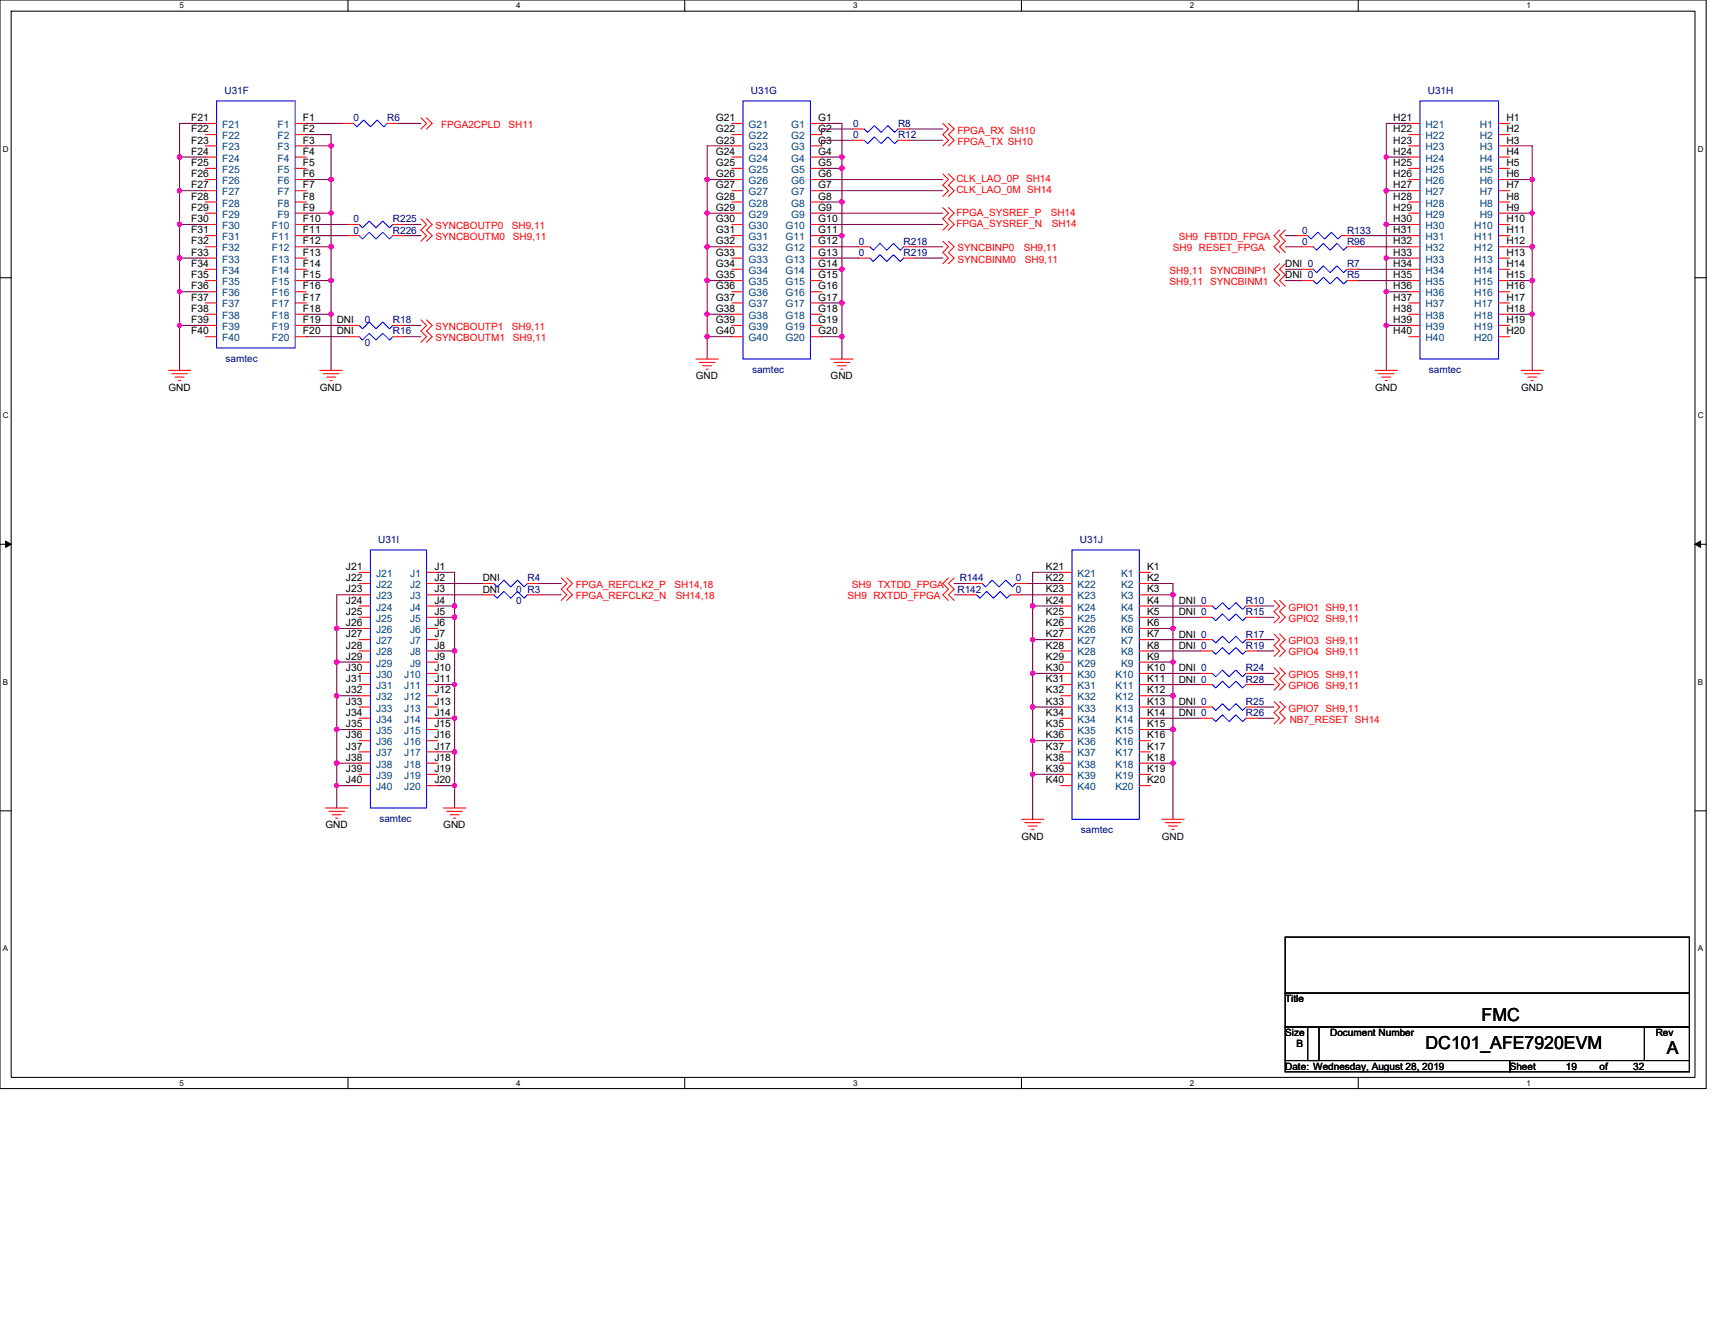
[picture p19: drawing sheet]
<svg xmlns="http://www.w3.org/2000/svg" width="279mm" height="216mm" viewBox="0 0 279 216" stroke-linecap="round" stroke-linejoin="round" font-family="sans-serif">
<defs><g id="words">
<g font-size="2.9">
<text x="241.4" y="166.3">FMC</text>
<text x="232.2" y="170.9">DC101_AFE7920EVM</text>
<text x="271.6" y="171.8">A</text>
</g>
<g font-size="1.7">
<text x="31.1" y="19.7">F21</text>
<text x="31.1" y="21.5">F22</text>
<text x="31.1" y="23.4">F23</text>
<text x="49.4" y="19.7">F1</text>
<text x="49.4" y="21.5">F2</text>
<text x="49.4" y="23.4">F3</text>
<text x="116.6" y="19.7">G21</text>
<text x="116.6" y="21.5">G22</text>
<text x="116.6" y="23.4">G23</text>
<text x="133.3" y="19.7">G1</text>
<text x="133.3" y="21.5">G2</text>
<text x="133.3" y="23.4">G3</text>
<text x="227" y="19.7">H21</text>
<text x="227" y="21.5">H22</text>
<text x="227" y="23.4">H23</text>
<text x="245.4" y="19.7">H1</text>
<text x="245.4" y="21.5">H2</text>
<text x="245.4" y="23.4">H3</text>
<text x="31.1" y="25.2">F24</text>
<text x="31.1" y="27.1">F25</text>
<text x="31.1" y="28.9">F26</text>
<text x="49.4" y="25.2">F4</text>
<text x="49.4" y="27.1">F5</text>
<text x="49.4" y="28.9">F6</text>
<text x="116.6" y="25.2">G24</text>
<text x="116.6" y="27.1">G25</text>
<text x="116.6" y="28.9">G26</text>
<text x="133.3" y="25.2">G4</text>
<text x="133.3" y="27.1">G5</text>
<text x="133.3" y="28.9">G6</text>
<text x="227" y="25.2">H24</text>
<text x="227" y="27.1">H25</text>
<text x="227" y="28.9">H26</text>
<text x="245.4" y="25.2">H4</text>
<text x="245.4" y="27.1">H5</text>
<text x="245.4" y="28.9">H6</text>
<text x="31.1" y="30.7">F27</text>
<text x="31.1" y="32.5">F28</text>
<text x="31.1" y="34.4">F29</text>
<text x="49.4" y="30.7">F7</text>
<text x="49.4" y="32.5">F8</text>
<text x="49.4" y="34.4">F9</text>
<text x="116.6" y="30.7">G27</text>
<text x="116.6" y="32.5">G28</text>
<text x="116.6" y="34.4">G29</text>
<text x="133.3" y="30.7">G7</text>
<text x="133.3" y="32.5">G8</text>
<text x="133.3" y="34.4">G9</text>
<text x="227" y="30.7">H27</text>
<text x="227" y="32.5">H28</text>
<text x="227" y="34.4">H29</text>
<text x="245.4" y="30.7">H7</text>
<text x="245.4" y="32.5">H8</text>
<text x="245.4" y="34.4">H9</text>
<text x="31.1" y="36.2">F30</text>
<text x="31.1" y="38">F31</text>
<text x="31.1" y="39.8">F32</text>
<text x="31.1" y="41.7">F33</text>
<text x="49.4" y="36.2">F10</text>
<text x="49.4" y="38">F11</text>
<text x="49.4" y="39.8">F12</text>
<text x="49.4" y="41.7">F13</text>
<text x="116.6" y="36.2">G30</text>
<text x="116.6" y="38">G31</text>
<text x="116.6" y="39.8">G32</text>
<text x="116.6" y="41.7">G33</text>
<text x="133.3" y="36.2">G10</text>
<text x="133.3" y="38">G11</text>
<text x="133.3" y="39.8">G12</text>
<text x="133.3" y="41.7">G13</text>
<text x="227" y="36.2">H30</text>
<text x="227" y="38">H31</text>
<text x="227" y="39.8">H32</text>
<text x="227" y="41.7">H33</text>
<text x="245.4" y="36.2">H10</text>
<text x="245.4" y="38">H11</text>
<text x="245.4" y="39.8">H12</text>
<text x="245.4" y="41.7">H13</text>
<text x="31.1" y="43.5">F34</text>
<text x="31.1" y="45.3">F35</text>
<text x="31.1" y="47.2">F36</text>
<text x="49.4" y="43.5">F14</text>
<text x="49.4" y="45.3">F15</text>
<text x="49.4" y="47.2">F16</text>
<text x="116.6" y="43.5">G34</text>
<text x="116.6" y="45.3">G35</text>
<text x="116.6" y="47.2">G36</text>
<text x="133.3" y="43.5">G14</text>
<text x="133.3" y="45.3">G15</text>
<text x="133.3" y="47.2">G16</text>
<text x="227" y="43.5">H34</text>
<text x="227" y="45.3">H35</text>
<text x="227" y="47.2">H36</text>
<text x="245.4" y="43.5">H14</text>
<text x="245.4" y="45.3">H15</text>
<text x="245.4" y="47.2">H16</text>
<text x="31.1" y="49">F37</text>
<text x="31.1" y="50.8">F38</text>
<text x="31.1" y="52.6">F39</text>
<text x="49.4" y="49">F17</text>
<text x="49.4" y="50.8">F18</text>
<text x="49.4" y="52.6">F19</text>
<text x="116.6" y="49">G37</text>
<text x="116.6" y="50.8">G38</text>
<text x="116.6" y="52.6">G39</text>
<text x="133.3" y="49">G17</text>
<text x="133.3" y="50.8">G18</text>
<text x="133.3" y="52.6">G19</text>
<text x="227" y="49">H37</text>
<text x="227" y="50.8">H38</text>
<text x="227" y="52.6">H39</text>
<text x="245.4" y="49">H17</text>
<text x="245.4" y="50.8">H18</text>
<text x="245.4" y="52.6">H19</text>
<text x="31.1" y="54.5">F40</text>
<text x="49.4" y="54.5">F20</text>
<text x="116.6" y="54.5">G40</text>
<text x="133.3" y="54.5">G20</text>
<text x="227" y="54.5">H40</text>
<text x="245.4" y="54.5">H20</text>
<text x="56.4" y="92.9">J21</text>
<text x="56.4" y="94.7">J22</text>
<text x="70.8" y="92.9">J1</text>
<text x="70.8" y="94.7">J2</text>
<text x="170.4" y="92.9">K21</text>
<text x="170.4" y="94.7">K22</text>
<text x="186.9" y="92.9">K1</text>
<text x="186.9" y="94.7">K2</text>
<text x="56.4" y="96.5">J23</text>
<text x="56.4" y="98.4">J24</text>
<text x="56.4" y="100.2">J25</text>
<text x="70.8" y="96.5">J3</text>
<text x="70.8" y="98.4">J4</text>
<text x="70.8" y="100.2">J5</text>
<text x="170.4" y="96.5">K23</text>
<text x="170.4" y="98.4">K24</text>
<text x="170.4" y="100.2">K25</text>
<text x="186.9" y="96.5">K3</text>
<text x="186.9" y="98.4">K4</text>
<text x="186.9" y="100.2">K5</text>
<text x="56.4" y="102">J26</text>
<text x="56.4" y="103.8">J27</text>
<text x="56.4" y="105.7">J28</text>
<text x="56.4" y="107.5">J29</text>
<text x="70.8" y="102">J6</text>
<text x="70.8" y="103.8">J7</text>
<text x="70.8" y="105.7">J8</text>
<text x="70.8" y="107.5">J9</text>
<text x="170.4" y="102">K26</text>
<text x="170.4" y="103.8">K27</text>
<text x="170.4" y="105.7">K28</text>
<text x="170.4" y="107.5">K29</text>
<text x="186.9" y="102">K6</text>
<text x="186.9" y="103.8">K7</text>
<text x="186.9" y="105.7">K8</text>
<text x="186.9" y="107.5">K9</text>
<text x="56.4" y="109.3">J30</text>
<text x="56.4" y="111.2">J31</text>
<text x="56.4" y="113">J32</text>
<text x="70.8" y="109.3">J10</text>
<text x="70.8" y="111.2">J11</text>
<text x="70.8" y="113">J12</text>
<text x="170.4" y="109.3">K30</text>
<text x="170.4" y="111.2">K31</text>
<text x="170.4" y="113">K32</text>
<text x="186.9" y="109.3">K10</text>
<text x="186.9" y="111.2">K11</text>
<text x="186.9" y="113">K12</text>
<text x="56.4" y="114.8">J33</text>
<text x="56.4" y="116.6">J34</text>
<text x="56.4" y="118.5">J35</text>
<text x="70.8" y="114.8">J13</text>
<text x="70.8" y="116.6">J14</text>
<text x="70.8" y="118.5">J15</text>
<text x="170.4" y="114.8">K33</text>
<text x="170.4" y="116.6">K34</text>
<text x="170.4" y="118.5">K35</text>
<text x="186.9" y="114.8">K13</text>
<text x="186.9" y="116.6">K14</text>
<text x="186.9" y="118.5">K15</text>
<text x="56.4" y="120.3">J36</text>
<text x="56.4" y="122.1">J37</text>
<text x="56.4" y="124">J38</text>
<text x="56.4" y="125.8">J39</text>
<text x="70.8" y="120.3">J16</text>
<text x="70.8" y="122.1">J17</text>
<text x="70.8" y="124">J18</text>
<text x="70.8" y="125.8">J19</text>
<text x="170.4" y="120.3">K36</text>
<text x="170.4" y="122.1">K37</text>
<text x="170.4" y="124">K38</text>
<text x="170.4" y="125.8">K39</text>
<text x="186.9" y="120.3">K16</text>
<text x="186.9" y="122.1">K17</text>
<text x="186.9" y="124">K18</text>
<text x="186.9" y="125.8">K19</text>
<text x="56.4" y="127.6">J40</text>
<text x="70.8" y="127.6">J20</text>
<text x="170.4" y="127.6">K40</text>
<text x="186.9" y="127.6">K20</text>
</g>
<g font-size="1.7" fill="#004080">
<text x="36.2" y="20.8">F21</text>
<text x="36.2" y="22.7">F22</text>
<text x="45.2" y="20.8">F1</text>
<text x="45.2" y="22.7">F2</text>
<text x="122" y="20.8">G21</text>
<text x="122" y="22.7">G22</text>
<text x="128.9" y="20.8">G1</text>
<text x="128.9" y="22.7">G2</text>
<text x="232.2" y="20.8">H21</text>
<text x="232.2" y="22.7">H22</text>
<text x="241.1" y="20.8">H1</text>
<text x="241.1" y="22.7">H2</text>
<text x="36.2" y="24.5">F23</text>
<text x="36.2" y="26.3">F24</text>
<text x="36.2" y="28.2">F25</text>
<text x="36.2" y="30">F26</text>
<text x="45.2" y="24.5">F3</text>
<text x="45.2" y="26.3">F4</text>
<text x="45.2" y="28.2">F5</text>
<text x="45.2" y="30">F6</text>
<text x="122" y="24.5">G23</text>
<text x="122" y="26.3">G24</text>
<text x="122" y="28.2">G25</text>
<text x="122" y="30">G26</text>
<text x="128.9" y="24.5">G3</text>
<text x="128.9" y="26.3">G4</text>
<text x="128.9" y="28.2">G5</text>
<text x="128.9" y="30">G6</text>
<text x="232.2" y="24.5">H23</text>
<text x="232.2" y="26.3">H24</text>
<text x="232.2" y="28.2">H25</text>
<text x="232.2" y="30">H26</text>
<text x="241.1" y="24.5">H3</text>
<text x="241.1" y="26.3">H4</text>
<text x="241.1" y="28.2">H5</text>
<text x="241.1" y="30">H6</text>
<text x="36.2" y="31.8">F27</text>
<text x="36.2" y="33.7">F28</text>
<text x="36.2" y="35.5">F29</text>
<text x="45.2" y="31.8">F7</text>
<text x="45.2" y="33.7">F8</text>
<text x="45.2" y="35.5">F9</text>
<text x="122" y="31.8">G27</text>
<text x="122" y="33.7">G28</text>
<text x="122" y="35.5">G29</text>
<text x="128.9" y="31.8">G7</text>
<text x="128.9" y="33.7">G8</text>
<text x="128.9" y="35.5">G9</text>
<text x="232.2" y="31.8">H27</text>
<text x="232.2" y="33.7">H28</text>
<text x="232.2" y="35.5">H29</text>
<text x="241.1" y="31.8">H7</text>
<text x="241.1" y="33.7">H8</text>
<text x="241.1" y="35.5">H9</text>
<text x="36.2" y="37.3">F30</text>
<text x="36.2" y="39.1">F31</text>
<text x="36.2" y="41">F32</text>
<text x="44.3" y="37.3">F10</text>
<text x="44.3" y="39.1">F11</text>
<text x="44.3" y="41">F12</text>
<text x="122" y="37.3">G30</text>
<text x="122" y="39.1">G31</text>
<text x="122" y="41">G32</text>
<text x="128" y="37.3">G10</text>
<text x="128" y="39.1">G11</text>
<text x="128" y="41">G12</text>
<text x="232.2" y="37.3">H30</text>
<text x="232.2" y="39.1">H31</text>
<text x="232.2" y="41">H32</text>
<text x="240.2" y="37.3">H10</text>
<text x="240.2" y="39.1">H11</text>
<text x="240.2" y="41">H12</text>
<text x="36.2" y="42.8">F33</text>
<text x="36.2" y="44.6">F34</text>
<text x="36.2" y="46.5">F35</text>
<text x="44.3" y="42.8">F13</text>
<text x="44.3" y="44.6">F14</text>
<text x="44.3" y="46.5">F15</text>
<text x="122" y="42.8">G33</text>
<text x="122" y="44.6">G34</text>
<text x="122" y="46.5">G35</text>
<text x="128" y="42.8">G13</text>
<text x="128" y="44.6">G14</text>
<text x="128" y="46.5">G15</text>
<text x="232.2" y="42.8">H33</text>
<text x="232.2" y="44.6">H34</text>
<text x="232.2" y="46.5">H35</text>
<text x="240.2" y="42.8">H13</text>
<text x="240.2" y="44.6">H14</text>
<text x="240.2" y="46.5">H15</text>
<text x="36.2" y="48.3">F36</text>
<text x="36.2" y="50.1">F37</text>
<text x="36.2" y="51.9">F38</text>
<text x="36.2" y="53.8">F39</text>
<text x="44.3" y="48.3">F16</text>
<text x="44.3" y="50.1">F17</text>
<text x="44.3" y="51.9">F18</text>
<text x="44.3" y="53.8">F19</text>
<text x="122" y="48.3">G36</text>
<text x="122" y="50.1">G37</text>
<text x="122" y="51.9">G38</text>
<text x="122" y="53.8">G39</text>
<text x="128" y="48.3">G16</text>
<text x="128" y="50.1">G17</text>
<text x="128" y="51.9">G18</text>
<text x="128" y="53.8">G19</text>
<text x="232.2" y="48.3">H36</text>
<text x="232.2" y="50.1">H37</text>
<text x="232.2" y="51.9">H38</text>
<text x="232.2" y="53.8">H39</text>
<text x="240.2" y="48.3">H16</text>
<text x="240.2" y="50.1">H17</text>
<text x="240.2" y="51.9">H18</text>
<text x="240.2" y="53.8">H19</text>
<text x="36.2" y="55.6">F40</text>
<text x="44.3" y="55.6">F20</text>
<text x="122" y="55.6">G40</text>
<text x="128" y="55.6">G20</text>
<text x="232.2" y="55.6">H40</text>
<text x="240.2" y="55.6">H20</text>
<text x="61.3" y="94">J21</text>
<text x="61.3" y="95.8">J22</text>
<text x="66.8" y="94">J1</text>
<text x="66.8" y="95.8">J2</text>
<text x="175.6" y="94">K21</text>
<text x="175.6" y="95.8">K22</text>
<text x="182.6" y="94">K1</text>
<text x="182.6" y="95.8">K2</text>
<text x="61.3" y="97.7">J23</text>
<text x="61.3" y="99.5">J24</text>
<text x="61.3" y="101.3">J25</text>
<text x="66.8" y="97.7">J3</text>
<text x="66.8" y="99.5">J4</text>
<text x="66.8" y="101.3">J5</text>
<text x="175.6" y="97.7">K23</text>
<text x="175.6" y="99.5">K24</text>
<text x="175.6" y="101.3">K25</text>
<text x="182.6" y="97.7">K3</text>
<text x="182.6" y="99.5">K4</text>
<text x="182.6" y="101.3">K5</text>
<text x="61.3" y="103.1">J26</text>
<text x="61.3" y="105">J27</text>
<text x="61.3" y="106.8">J28</text>
<text x="66.8" y="103.1">J6</text>
<text x="66.8" y="105">J7</text>
<text x="66.8" y="106.8">J8</text>
<text x="175.6" y="103.1">K26</text>
<text x="175.6" y="105">K27</text>
<text x="175.6" y="106.8">K28</text>
<text x="182.6" y="103.1">K6</text>
<text x="182.6" y="105">K7</text>
<text x="182.6" y="106.8">K8</text>
<text x="61.3" y="108.6">J29</text>
<text x="61.3" y="110.5">J30</text>
<text x="61.3" y="112.3">J31</text>
<text x="65.9" y="110.5">J10</text>
<text x="65.9" y="112.3">J11</text>
<text x="66.8" y="108.6">J9</text>
<text x="175.6" y="108.6">K29</text>
<text x="175.6" y="110.5">K30</text>
<text x="175.6" y="112.3">K31</text>
<text x="181.7" y="110.5">K10</text>
<text x="181.7" y="112.3">K11</text>
<text x="182.6" y="108.6">K9</text>
<text x="61.3" y="114.1">J32</text>
<text x="61.3" y="116">J33</text>
<text x="61.3" y="117.8">J34</text>
<text x="61.3" y="119.6">J35</text>
<text x="65.9" y="114.1">J12</text>
<text x="65.9" y="116">J13</text>
<text x="65.9" y="117.8">J14</text>
<text x="65.9" y="119.6">J15</text>
<text x="175.6" y="114.1">K32</text>
<text x="175.6" y="116">K33</text>
<text x="175.6" y="117.8">K34</text>
<text x="175.6" y="119.6">K35</text>
<text x="181.7" y="114.1">K12</text>
<text x="181.7" y="116">K13</text>
<text x="181.7" y="117.8">K14</text>
<text x="181.7" y="119.6">K15</text>
<text x="61.3" y="121.4">J36</text>
<text x="61.3" y="123.3">J37</text>
<text x="61.3" y="125.1">J38</text>
<text x="65.9" y="121.4">J16</text>
<text x="65.9" y="123.3">J17</text>
<text x="65.9" y="125.1">J18</text>
<text x="175.6" y="121.4">K36</text>
<text x="175.6" y="123.3">K37</text>
<text x="175.6" y="125.1">K38</text>
<text x="181.7" y="121.4">K16</text>
<text x="181.7" y="123.3">K17</text>
<text x="181.7" y="125.1">K18</text>
<text x="61.3" y="126.9">J39</text>
<text x="61.3" y="128.8">J40</text>
<text x="65.9" y="126.9">J19</text>
<text x="65.9" y="128.8">J20</text>
<text x="175.6" y="126.9">K39</text>
<text x="175.6" y="128.8">K40</text>
<text x="181.7" y="126.9">K19</text>
<text x="181.7" y="128.8">K20</text>
</g>
<g font-size="1.6" fill="#000080">
<text x="36.6" y="15.4">U31F</text>
<text x="122.3" y="15.4">U31G</text>
<text x="232.6" y="15.4">U31H</text>
<text x="57.6" y="19.8">0</text>
<text x="63.1" y="19.8">R6</text>
<text x="139" y="20.7">0</text>
<text x="139" y="22.5">0</text>
<text x="146.3" y="20.7">R8</text>
<text x="146.3" y="22.5">R12</text>
<text x="57.6" y="38.1">0</text>
<text x="57.6" y="36.2">0</text>
<text x="64" y="38.1">R226</text>
<text x="64" y="36.2">R225</text>
<text x="139.9" y="41.7">0</text>
<text x="139.9" y="39.9">0</text>
<text x="147.2" y="41.7">R219</text>
<text x="147.2" y="39.9">R218</text>
<text x="212.1" y="38.1">0</text>
<text x="212.1" y="39.9">0</text>
<text x="219.5" y="38.1">R133</text>
<text x="219.5" y="39.9">R96</text>
<text x="219.5" y="43.5">R7</text>
<text x="219.5" y="45.4">R5</text>
<text x="59.4" y="52.7">0</text>
<text x="64" y="52.7">R18</text>
<text x="36.7" y="58.9">samtec</text>
<text x="59.4" y="56.3">0</text>
<text x="64" y="54.5">R16</text>
<text x="122.5" y="60.7">samtec</text>
<text x="232.8" y="60.7">samtec</text>
<text x="61.6" y="88.5">U31I</text>
<text x="175.9" y="88.5">U31J</text>
<text x="85.9" y="94.7">R4</text>
<text x="156.4" y="94.7">R144</text>
<text x="165.5" y="94.7">0</text>
<text x="84.1" y="96.6">0 R3</text>
<text x="84.1" y="98.4">0</text>
<text x="156" y="96.6">R142</text>
<text x="165.5" y="96.6">0</text>
<text x="203" y="100.2">R15</text>
<text x="203" y="98.4">R10</text>
<text x="203" y="105.7">R19</text>
<text x="203" y="103.9">R17</text>
<text x="203" y="111.2">R28</text>
<text x="203" y="109.4">R24</text>
<text x="203" y="116.7">R26</text>
<text x="203" y="114.9">R25</text>
<text x="61.8" y="133.9">samtec</text>
<text x="176.1" y="135.7">samtec</text>
</g>
<g font-size="1.6" fill="#f00">
<text x="71.9" y="20.8">FPGA2CPLD</text>
<text x="82.8" y="20.8">SH11</text>
<text x="156" y="21.8">FPGA_RX SH10</text>
<text x="156" y="23.6">FPGA_TX SH10</text>
<text x="155.8" y="29.6">CLK_LAO_0P SH14</text>
<text x="155.8" y="31.5">CLK_LAO_0M SH14</text>
<text x="155.8" y="35.1">FPGA_SYSREF_P</text>
<text x="171.2" y="35.1">SH14</text>
<text x="71" y="37.3">SYNCBOUTP0</text>
<text x="71" y="39.1">SYNCBOUTM0</text>
<text x="83.4" y="37.3">SH9,11</text>
<text x="83.6" y="39.1">SH9,11</text>
<text x="155.8" y="37">FPGA_SYSREF_N</text>
<text x="156" y="41">SYNCBINP0</text>
<text x="166.8" y="41">SH9,11</text>
<text x="171.3" y="37">SH14</text>
<text x="191.1" y="41">SH9 RESET_FPGA</text>
<text x="192" y="39.1">SH9 FBTDD_FPGA</text>
<text x="156" y="42.8">SYNCBINM0</text>
<text x="167" y="42.8">SH9,11</text>
<text x="190.5" y="44.6">SH9,11</text>
<text x="190.5" y="46.5">SH9,11</text>
<text x="197.1" y="44.6">SYNCBINP1</text>
<text x="197.1" y="46.5">SYNCBINM1</text>
<text x="71" y="53.8">SYNCBOUTP1</text>
<text x="83.4" y="53.8">SH9,11</text>
<text x="71" y="55.6">SYNCBOUTM1</text>
<text x="83.6" y="55.6">SH9,11</text>
<text x="93.8" y="95.8">FPGA_REFCLK2_P</text>
<text x="109.9" y="95.8">SH14,18</text>
<text x="138.8" y="95.8">SH9 TXTDD_FPGA</text>
<text x="93.8" y="97.7">FPGA_REFCLK2_N</text>
<text x="110.1" y="97.7">SH14,18</text>
<text x="138.1" y="97.7">SH9 RXTDD_FPGA</text>
<text x="209.9" y="99.5">GPIO1 SH9,11</text>
<text x="209.9" y="101.3">GPIO2 SH9,11</text>
<text x="209.9" y="105">GPIO3 SH9,11</text>
<text x="209.9" y="106.8">GPIO4 SH9,11</text>
<text x="209.9" y="110.5">GPIO5 SH9,11</text>
<text x="209.9" y="112.3">GPIO6 SH9,11</text>
<text x="209.9" y="116">GPIO7 SH9,11</text>
<text x="210.1" y="117.8">NB7_RESET SH14</text>
</g>
<g font-size="1.6">
<text x="209.4" y="43.5">DNI 0</text>
<text x="209.4" y="45.4">DNI 0</text>
<text x="54.9" y="52.7">DNI</text>
<text x="54.9" y="54.5">DNI</text>
<text x="27.4" y="63.6">GND</text>
<text x="52.1" y="63.6">GND</text>
<text x="113.4" y="61.8">GND</text>
<text x="135.3" y="61.8">GND</text>
<text x="224" y="63.6">GND</text>
<text x="247.8" y="63.6">GND</text>
<text x="78.6" y="94.7">DNI</text>
<text x="78.6" y="96.6">DNI</text>
<text x="192" y="100.2">DNI 0</text>
<text x="192" y="98.4">DNI 0</text>
<text x="192" y="105.7">DNI 0</text>
<text x="192" y="103.9">DNI 0</text>
<text x="192" y="111.2">DNI 0</text>
<text x="192" y="109.4">DNI 0</text>
<text x="192" y="116.7">DNI 0</text>
<text x="192" y="114.9">DNI 0</text>
<text x="53" y="135">GND</text>
<text x="72.2" y="135">GND</text>
<text x="166.4" y="136.8">GND</text>
<text x="189.3" y="136.8">GND</text>
<text x="209.4" y="163.3">Title</text>
<text x="209.4" y="168.8">Size</text>
<text x="211.2" y="170.6">B</text>
<text x="216.7" y="168.8">Document Number</text>
<text x="269.7" y="168.8">Rev</text>
<text x="209.4" y="174.3">Date: Wednesday, August 28, 2019</text>
<text x="246" y="174.3">Sheet</text>
<text x="255.1" y="174.3">19</text>
<text x="260.6" y="174.3">of</text>
<text x="266.1" y="174.3">32</text>
</g>
<g font-size="1.3">
<text x="29.3" y="1.4">5</text>
<text x="84.1" y="1.4">4</text>
<text x="139" y="1.4">3</text>
<text x="193.8" y="1.4">2</text>
<text x="248.7" y="1.4">1</text>
<text x=".5" y="24.7">D</text>
<text x="276.6" y="24.7">D</text>
<text x=".5" y="68.2">C</text>
<text x="276.6" y="68.2">C</text>
<text x=".5" y="111.6">B</text>
<text x="276.6" y="111.6">B</text>
<text x=".5" y="155">A</text>
<text x="276.6" y="155">A</text>
<text x="29.3" y="176.9">5</text>
<text x="84.1" y="176.9">4</text>
<text x="139" y="176.9">3</text>
<text x="193.8" y="176.9">2</text>
<text x="248.7" y="176.9">1</text>
</g>
</g></defs>
<path d="M0 0h278v177.4h-278zM1.8 1.8h274.3v173.8h-274.3z" fill="none" stroke="#000" stroke-width=".17"/>
<g fill="#fff">
<path d="M29.3 .2h.7v1.5h-.7z"/>
<path d="M29.3 175.7h.7v1.5h-.7z"/>
</g>
<path d="M56.7 0v1.8M56.7 175.6v1.8" fill="none" stroke="#000" stroke-width=".17"/>
<g fill="#fff">
<path d="M84.1 .2h.7v1.5h-.7z"/>
<path d="M84.1 175.7h.7v1.5h-.7z"/>
</g>
<path d="M111.5 0v1.8M111.5 175.6v1.8" fill="none" stroke="#000" stroke-width=".17"/>
<g fill="#fff">
<path d="M139 .2h.7v1.5h-.7z"/>
<path d="M139 175.7h.7v1.5h-.7z"/>
</g>
<path d="M166.4 0v1.8M166.4 175.6v1.8" fill="none" stroke="#000" stroke-width=".17"/>
<g fill="#fff">
<path d="M193.8 .2h.8v1.5h-.8z"/>
<path d="M193.8 175.7h.8v1.5h-.8z"/>
</g>
<path d="M221.3 0v1.8M221.3 175.6v1.8" fill="none" stroke="#000" stroke-width=".17"/>
<g fill="#fff">
<path d="M248.7 .2h.7v1.5h-.7z"/>
<path d="M248.7 175.7h.7v1.5h-.7z"/>
<path d="M.5 23.5h.9v1.5h-.9z"/>
<path d="M276.6 23.5h1v1.5h-1z"/>
<path d="M.5 67h.9v1.4h-.9z"/>
<path d="M276.6 67h1v1.4h-1z"/>
</g>
<path d="M0 45.3h1.8M276.1 45.3h1.9" fill="none" stroke="#000" stroke-width=".17"/>
<g fill="#fff">
<path d="M.5 110.4h.8v1.5h-.8z"/>
<path d="M276.6 110.4h.9v1.5h-.9z"/>
</g>
<path d="M0 88.7h1.8M276.1 88.7h1.9" fill="none" stroke="#000" stroke-width=".17"/>
<path d="M.9 88.2l.9 .5-.9 .5zM276.1 88.7l1-.5v1z" fill="#000" stroke="#000" stroke-width=".16"/>
<g fill="#fff">
<path d="M.5 153.8h.8v1.5h-.8z"/>
<path d="M276.6 153.8h.9v1.5h-.9z"/>
</g>
<path d="M0 132.1h1.8M276.1 132.1h1.9M209.4 152.7h65.8v9.1h-65.8zM209.4 161.8h65.8v5.5h-65.8zM209.4 167.3h5.5v5.5h-5.5zM209.4 172.8h36.6v1.8h-36.6zM213 167.3h54.9v5.5h-54.9zM246 172.8h29.2v1.8h-29.2zM267.9 167.3h7.3v5.5h-7.3z" fill="none" stroke="#000" stroke-width=".17"/>
<g fill="none" stroke="#f00" stroke-width=".17">
<path d="M68.6 19.2l.9 .9-.9 .9M69.5 19.2l.9 .9-.9 .9M33.5 20.1h1.8M33.5 21.9h1.8M33.5 23.8h1.8M33.5 25.6h1.8M33.5 27.4h1.8M33.5 29.3h1.8M33.5 31.1h1.8M33.5 32.9h1.8M33.5 34.7h1.8M33.5 36.6h1.8"/>
<path d="M33.5 38.4h1.8M48.1 20.1h1.8M48.1 21.9h1.8M48.1 23.8h1.8M48.1 25.6h1.8M48.1 27.4h1.8M48.1 29.3h1.8M48.1 31.1h1.8M48.1 32.9h1.8M48.1 34.7h1.8M48.1 36.6h1.8M48.1 38.4h1.8"/>
<path d="M55.8 20.1h1.8M56.7 38.4h1.8M56.7 36.6h1.8M63.1 20.1h1.8M64 38.4h1.8M64 36.6h1.8M68.6 35.6l.9 1-.9 .9 .9 .9-.9 .9M69.5 35.6l.9 1-.9 .9 .9 .9-.9 .9M119.2 20.1h1.9M119.2 21.9h1.9M119.2 23.8h1.9M119.2 25.6h1.9"/>
<path d="M119.2 27.4h1.9M119.2 29.3h1.9M119.2 31.1h1.9M119.2 32.9h1.9M119.2 34.7h1.9M119.2 36.6h1.9M119.2 38.4h1.9M132 20.1h1.9M132 21.9h1.9M132 23.8h1.9M132 25.6h1.9M132 27.4h1.9"/>
<path d="M132 29.3h1.9M132 31.1h1.9M132 32.9h1.9M132 34.7h1.9M132 36.6h1.9M132 38.4h1.9M139 21h1.8M139 22.9h1.8M146.3 21h1.8M146.3 22.9h1.8M153.6 20.1l.9 .9-.9 .9 .9 1-.9 .9M153.6 28.3l.9 1-.9 .9 .9 .9-.9 .9"/>
<path d="M153.6 33.8l.9 .9-.9 .9 .9 1-.9 .9M153.6 39.3l.9 .9-.9 .9 .9 1-.9 .9M154.5 20.1l.9 .9-.9 .9 .9 1-.9 .9M154.5 28.3l.9 1-.9 .9 .9 .9-.9 .9M154.5 33.8l.9 .9-.9 .9 .9 1-.9 .9M154.5 39.3l.9 .9-.9 .9 .9 1-.9 .9M208.5 37.5l-.9 .9 .9 .9-.9 .9 .9 .9M209.4 37.5l-.9 .9 .9 .9-.9 .9 .9 .9M211.2 38.4h1.8M218.5 38.4h1.9M229.5 20.1h1.8M229.5 21.9h1.8"/>
<path d="M229.5 23.8h1.8M229.5 25.6h1.8M229.5 27.4h1.8M229.5 29.3h1.8M229.5 31.1h1.8M229.5 32.9h1.8M229.5 34.7h1.8M229.5 36.6h1.8M229.5 38.4h1.8M244.1 20.1h1.9M244.1 21.9h1.9M244.1 23.8h1.9"/>
<path d="M244.1 25.6h1.9M244.1 27.4h1.9M244.1 29.3h1.9M244.1 31.1h1.9M244.1 32.9h1.9M244.1 34.7h1.9M244.1 36.6h1.9M244.1 38.4h1.9M33.5 40.2h1.8M33.5 42.1h1.8M33.5 43.9h1.8M33.5 45.7h1.8"/>
<path d="M33.5 47.5h1.8M33.5 49.4h1.8M33.5 51.2h1.8M33.5 53h1.8M33.5 54.9h1.8M48.1 40.2h1.8M48.1 42.1h1.8M48.1 43.9h1.8M48.1 45.7h1.8M48.1 47.5h1.8M48.1 49.4h1.8M48.1 51.2h1.8"/>
<path d="M48.1 53h1.8M48.1 54.9h1.8M56.7 53h1.8M56.7 54.9h1.8M64 53h1.8M64 54.9h1.8M68.6 52.1l.9 .9-.9 .9 .9 1-.9 .9M69.5 52.1l.9 .9-.9 .9 .9 1-.9 .9M113.4 58.5h3.6M113.9 59.1h2.6M114.5 59.6h1.4M119.2 40.2h1.9"/>
<path d="M119.2 42.1h1.9M119.2 43.9h1.9M119.2 45.7h1.9M119.2 47.5h1.9M119.2 49.4h1.9M119.2 51.2h1.9M119.2 53h1.9M119.2 54.9h1.9M132 40.2h1.9M132 42.1h1.9M132 43.9h1.9M132 45.7h1.9"/>
<path d="M132 47.5h1.9M132 49.4h1.9M132 51.2h1.9M132 53h1.9M132 54.9h1.9M135.3 58.5h3.7M135.9 59.1h2.5M136.4 59.6h1.5M139.9 42.1h1.8M139.9 40.2h1.8M147.2 42.1h1.8M147.2 40.2h1.8"/>
<path d="M208.5 43l-.9 .9 .9 .9-.9 .9 .9 .9M209.4 43l-.9 .9 .9 .9-.9 .9 .9 .9M212.1 43.9h1.9M212.1 40.2h1.9M212.1 45.7h1.9M219.5 43.9h1.8M219.5 40.2h1.8M219.5 45.7h1.8M229.5 40.2h1.8M229.5 42.1h1.8M229.5 43.9h1.8M229.5 45.7h1.8"/>
<path d="M229.5 47.5h1.8M229.5 49.4h1.8M229.5 51.2h1.8M229.5 53h1.8M229.5 54.9h1.8M244.1 40.2h1.9M244.1 42.1h1.9M244.1 43.9h1.9M244.1 45.7h1.9M244.1 47.5h1.9M244.1 49.4h1.9M244.1 51.2h1.9"/>
<path d="M244.1 53h1.9M244.1 54.9h1.9M27.4 60.3h3.7M28 60.9h2.5M28.5 61.4h1.5M29.1 62h.3M52.1 60.3h3.7M52.7 60.9h2.5M53.2 61.4h1.5M53.8 62h.3M115 60.2h.4M137 60.2h.3"/>
<path d="M224 60.3h3.7M224.6 60.9h2.5M225.1 61.4h1.5M225.7 62h.3M247.8 60.3h3.7M248.3 60.9h2.6M248.9 61.4h1.5M249.4 62h.4M58.5 93.3h1.8M58.5 95.1h1.8M58.5 96.9h1.8M58.5 98.7h1.8"/>
<path d="M69.5 93.3h1.8M69.5 95.1h1.8M69.5 96.9h1.8M69.5 98.7h1.8M78.6 95.1h1.9M78.6 96.9h1.9M85.9 95.1h1.9M85.9 96.9h1.9M91.4 94.2l1 .9-1 .9 1 .9-1 .9M92.4 94.2l.9 .9-.9 .9 .9 .9-.9 .9M154.5 94.2l-.9 .9 .9 .9-.9 .9 .9 .9M155.4 94.2l-.9 .9 .9 .9-.9 .9 .9 .9"/>
<path d="M157.3 96.9h1.8M158.2 95.1h1.8M164.6 96.9h1.8M165.5 95.1h1.8M172.8 93.3h1.8M172.8 95.1h1.8M172.8 96.9h1.8M172.8 98.7h1.8M185.6 93.3h1.9M185.6 95.1h1.9M185.6 96.9h1.9M185.6 98.7h1.9"/>
<path d="M195.7 98.7h1.8M203 98.7h1.8M207.6 97.8l.9 .9-.9 1 .9 .9-.9 .9M208.5 97.8l.9 .9-.9 1 .9 .9-.9 .9M58.5 100.6h1.8M58.5 102.4h1.8M58.5 104.2h1.8M58.5 106.1h1.8M58.5 107.9h1.8M58.5 109.7h1.8M58.5 111.5h1.8M58.5 113.4h1.8"/>
<path d="M58.5 115.2h1.8M58.5 117h1.8M58.5 118.9h1.8M69.5 100.6h1.8M69.5 102.4h1.8M69.5 104.2h1.8M69.5 106.1h1.8M69.5 107.9h1.8M69.5 109.7h1.8M69.5 111.5h1.8M69.5 113.4h1.8M69.5 115.2h1.8"/>
<path d="M69.5 117h1.8M69.5 118.9h1.8M172.8 100.6h1.8M172.8 102.4h1.8M172.8 104.2h1.8M172.8 106.1h1.8M172.8 107.9h1.8M172.8 109.7h1.8M172.8 111.5h1.8M172.8 113.4h1.8M172.8 115.2h1.8M172.8 117h1.8"/>
<path d="M172.8 118.9h1.8M185.6 100.6h1.9M185.6 102.4h1.9M185.6 104.2h1.9M185.6 106.1h1.9M185.6 107.9h1.9M185.6 109.7h1.9M185.6 111.5h1.9M185.6 113.4h1.9M185.6 115.2h1.9M185.6 117h1.9M185.6 118.9h1.9"/>
<path d="M195.7 100.6h1.8M195.7 117h1.8M195.7 115.2h1.8M195.7 111.5h1.8M195.7 109.7h1.8M195.7 106.1h1.8M195.7 104.2h1.8M203 100.6h1.8M203 117h1.8M203 115.2h1.8M203 111.5h1.8M203 109.7h1.8"/>
<path d="M203 106.1h1.8M203 104.2h1.8M207.6 103.3l.9 .9-.9 1 .9 .9-.9 .9M207.6 108.8l.9 .9-.9 .9 .9 .9-.9 1M207.6 114.3l.9 .9-.9 .9 .9 .9-.9 .9M208.5 103.3l.9 .9-.9 1 .9 .9-.9 .9M208.5 108.8l.9 .9-.9 .9 .9 .9-.9 1M208.5 114.3l.9 .9-.9 .9 .9 .9-.9 .9M53 131.7h3.7M53.6 132.2h2.5M54.1 132.8h1.5M54.7 133.3h.3"/>
<path d="M58.5 120.7h1.8M58.5 122.5h1.8M58.5 124.4h1.8M58.5 126.2h1.8M58.5 128h1.8M69.5 120.7h1.8M69.5 122.5h1.8M69.5 124.4h1.8M69.5 126.2h1.8M69.5 128h1.8M72.2 131.7h3.7M72.8 132.2h2.5"/>
<path d="M73.3 132.8h1.5M73.9 133.3h.3M166.4 133.5h3.7M167 134h2.5M167.5 134.6h1.5M168.1 135.1h.3M172.8 120.7h1.8M172.8 122.5h1.8M172.8 124.4h1.8M172.8 126.2h1.8M172.8 128h1.8M185.6 120.7h1.9"/>
<path d="M185.6 122.5h1.9M185.6 124.4h1.9M185.6 126.2h1.9M185.6 128h1.9M189.3 133.5h3.6M189.8 134h2.6M190.4 134.6h1.4M190.9 135.1h.4"/>
</g>
<g fill="none" stroke="#00f" stroke-width=".17">
<path d="M35.3 16.4h12.8v40.3h-12.8zM121.1 16.4h10.9v42.1h-10.9zM231.3 16.4h12.8v42.1h-12.8zM57.6 20.1l.5 .6 1.1-1.1 1.1 1.1 1.1-1.1 1.1 1.1 .6-.6M58.5 38.4l.6 .5 1.1-1.1 1.1 1.1 1.1-1.1 1.1 1.1 .5-.5M58.5 36.6l.6 .5 1.1-1.1 1.1 1.1 1.1-1.1 1.1 1.1 .5-.5M140.8 21l.6 .6 1.1-1.1 1.1 1.1 1.1-1.1 1.1 1.1 .5-.6M140.8 22.9l.6 .5 1.1-1.1 1.1 1.1 1.1-1.1 1.1 1.1 .5-.5M213 38.4l.6 .5 1.1-1.1 1.1 1.1 1.1-1.1 1.1 1.1 .5-.5M58.5 53l.6 .6 1.1-1.1 1.1 1.1 1.1-1.1 1.1 1.1 .5-.6M58.5 54.9l.6 .5 1.1-1.1 1.1 1.1 1.1-1.1 1.1 1.1 .5-.5M141.7 42.1l.6 .5 1.1-1.1 1.1 1.1 1.1-1.1 1.1 1.1 .5-.5"/>
<path d="M141.7 40.2l.6 .6 1.1-1.1 1.1 1.1 1.1-1.1 1.1 1.1 .5-.6M214 43.9l.5 .5 1.1-1.1 1.1 1.1 1.1-1.1 1.1 1.1 .6-.5M214 40.2l.5 .6 1.1-1.1 1.1 1.1 1.1-1.1 1.1 1.1 .6-.6M214 45.7l.5 .6 1.1-1.1 1.1 1.1 1.1-1.1 1.1 1.1 .6-.6M60.3 89.6h9.2v42.1h-9.2zM80.5 95.1l.5 .5 1.1-1.1 1.1 1.1 1.1-1.1 1.1 1.1 .5-.5M80.5 96.9l.5 .6 1.1-1.1 1.1 1.1 1.1-1.1 1.1 1.1 .5-.6M159.1 96.9l.5 .6 1.1-1.1 1.1 1.1 1.1-1.1 1.1 1.1 .6-.6M160 95.1l.6 .5 1-1.1 1.2 1.1 1.1-1.1 1.1 1.1 .5-.5M174.6 89.6h11v43.9h-11zM197.5 98.7l.6 .6 1.1-1.1 1 1.1 1.1-1.1 1.1 1.1 .6-.6M197.5 100.6l.6 .5 1.1-1.1 1 1.1 1.1-1.1 1.1 1.1 .6-.5"/>
<path d="M197.5 117l.6 .6 1.1-1.1 1 1.1 1.1-1.1 1.1 1.1 .6-.6M197.5 115.2l.6 .6 1.1-1.1 1 1.1 1.1-1.1 1.1 1.1 .6-.6M197.5 111.5l.6 .6 1.1-1.1 1 1.1 1.1-1.1 1.1 1.1 .6-.6M197.5 109.7l.6 .6 1.1-1.1 1 1.1 1.1-1.1 1.1 1.1 .6-.6M197.5 106.1l.6 .5 1.1-1.1 1 1.1 1.1-1.1 1.1 1.1 .6-.5M197.5 104.2l.6 .6 1.1-1.1 1 1.1 1.1-1.1 1.1 1.1 .6-.6"/>
</g>
<g fill="none" stroke="#800040" stroke-width=".17">
<path d="M29.3 31.1v5.5M29.3 31.1h4.2M29.3 25.6h4.2M29.3 25.6v5.5M29.3 36.6v5.5M29.3 36.6h4.2M33.5 20.1h-4.2v5.5M49.9 36.6h6.8M49.9 38.4h6.8M49.9 20.1h5.9M49.9 21.9h4v1.9M49.9 23.8h4"/>
<path d="M49.9 29.3h4M49.9 34.7h4M53.9 23.8v5.5M53.9 29.3v5.4M53.9 34.7v5.5M64.9 20.1h3.7M65.8 36.6h2.8M65.8 38.4h2.8M115.2 29.3h4M115.2 29.3v5.4M115.2 34.7h4M115.2 34.7v5.5"/>
<path d="M119.2 23.8h-4v5.5M133.9 34.7h19.7M133.9 36.6h19.7M133.9 20.1h3.3v5.5M133.9 25.6h3.3M133.9 27.4h3.3M133.9 32.9h3.3M133.9 38.4h3.3M133.9 29.3h19.7M133.9 31.1h19.7M137.2 25.6v1.8M137.2 27.4v5.5"/>
<path d="M137.2 32.9v5.5M137.2 38.4v5.5M139 21h-5.1v.9M139 22.9h-5.1v.9M148.1 21h5.5M148.1 22.9h5.5M209.4 38.4h1.8M220.4 38.4h9.1M225.8 25.6v5.5M225.8 31.1v5.5M225.8 25.6h3.7M225.8 36.6v5.5"/>
<path d="M225.8 31.1h3.7M225.8 36.6h3.7M229.5 20.1h-3.7v5.5M246 23.8h3.6v5.5M246 34.7h3.6M246 29.3h3.6M249.6 29.3v5.4M249.6 34.7v5.5M29.3 47.5v5.5M29.3 53v7.3M29.3 47.5h4.2M29.3 42.1v5.4"/>
<path d="M29.3 42.1h4.2M29.3 53h4.2M49.9 53h6.8M49.9 54.9h6.8M49.9 40.2h4M49.9 45.7h4M49.9 51.2h4M53.9 40.2v5.5M53.9 45.7v5.5M53.9 51.2v9.1M65.8 53h2.8M65.8 54.9h2.8"/>
<path d="M115.2 54.9v3.6M115.2 40.2h4M115.2 45.7h4M115.2 51.2h4M115.2 40.2v5.5M115.2 45.7v5.5M115.2 51.2v3.7M115.2 54.9h4M133.9 43.9h3.3M133.9 49.4h3.3M133.9 40.2h6M133.9 54.9h3.3"/>
<path d="M133.9 42.1h6M137.2 43.9v5.5M137.2 49.4v5.5M137.2 54.9v3.6M149 40.2h4.6M149 42.1h4.6M209.4 43.9h2.7M209.4 45.7h2.7M209.4 40.2h2.7M221.3 43.9h8.2M221.3 45.7h8.2M221.3 40.2h8.2"/>
<path d="M225.8 42.1v5.4M225.8 47.5v5.5M225.8 53v7.3M225.8 42.1h3.7M225.8 47.5h3.7M225.8 53h3.7M246 51.2h3.6M246 45.7h3.6M246 40.2h3.6M249.6 51.2v9.1M249.6 45.7v5.5M249.6 40.2v5.5"/>
<path d="M58.5 96.9h-3.6v5.5M71.3 98.7h2.8M71.3 95.1h7.3M71.3 96.9h7.3M71.3 93.3h2.8v5.4M74.1 98.7v1.9M87.8 95.1h3.6M87.8 96.9h3.6M155.4 96.9h1.9M155.4 95.1h2.8M166.4 96.9h6.4M167.3 95.1h5.5"/>
<path d="M168.2 98.7h4.6M168.2 98.7v5.5M172.8 93.3h-4.6v5.4M187.5 98.7h8.2M187.5 95.1h3.6v1.8M187.5 96.9h3.6M191.1 96.9v5.5M204.8 98.7h2.8M54.9 102.4v5.5M54.9 107.9v5.5M54.9 113.4v5.5M54.9 118.9v5.5"/>
<path d="M54.9 102.4h3.6M54.9 107.9h3.6M54.9 113.4h3.6M54.9 118.9h3.6M71.3 100.6h2.8M71.3 106.1h2.8M71.3 111.5h2.8M71.3 117h2.8M74.1 100.6v5.5M74.1 106.1v5.4M74.1 111.5v5.5M74.1 117v5.5"/>
<path d="M168.2 104.2h4.6M168.2 109.7h4.6M168.2 115.2h4.6M168.2 104.2v5.5M168.2 109.7v5.5M168.2 115.2v5.5M187.5 107.9h3.6M187.5 102.4h3.6M187.5 113.4h3.6M187.5 118.9h3.6M187.5 100.6h8.2M187.5 104.2h8.2"/>
<path d="M187.5 106.1h8.2M187.5 109.7h8.2M187.5 111.5h8.2M187.5 115.2h8.2M187.5 117h8.2M191.1 107.9v5.5M191.1 102.4v5.5M191.1 113.4v5.5M191.1 118.9v5.5M204.8 100.6h2.8M204.8 104.2h2.8M204.8 106.1h2.8"/>
<path d="M204.8 109.7h2.8M204.8 111.5h2.8M204.8 115.2h2.8M204.8 117h2.8M54.9 124.4v3.6M54.9 124.4h3.6M54.9 128h3.6M54.9 128v3.7M71.3 122.5h2.8M71.3 128h2.8M74.1 122.5v5.5M74.1 128v3.7"/>
<path d="M168.2 120.7h4.6M168.2 120.7v5.5M168.2 126.2h4.6M168.2 126.2v7.3M187.5 124.4h3.6M191.1 124.4v9.1"/>
</g>
<g fill="#f0f" stroke="#f0f" stroke-width=".17">
<circle cx="168.2" cy="98.7" r=".36"/>
<circle cx="191.1" cy="96.9" r=".36"/>
<circle cx="74" cy="98.7" r=".35"/>
<circle cx="74" cy="106.1" r=".35"/>
<circle cx="74" cy="100.6" r=".36"/>
<circle cx="191.1" cy="102.4" r=".36"/>
<circle cx="54.8" cy="102.4" r=".36"/>
<circle cx="168.2" cy="104.2" r=".36"/>
<circle cx="191.1" cy="113.4" r=".36"/>
<circle cx="191.1" cy="107.9" r=".36"/>
<circle cx="54.8" cy="113.4" r=".36"/>
<circle cx="54.8" cy="107.9" r=".36"/>
<circle cx="168.2" cy="115.2" r=".36"/>
<circle cx="168.2" cy="109.7" r=".36"/>
<circle cx="74" cy="117" r=".35"/>
<circle cx="74" cy="111.5" r=".35"/>
<circle cx="54.8" cy="118.8" r=".36"/>
<circle cx="74" cy="122.5" r=".36"/>
<circle cx="191.1" cy="124.3" r=".36"/>
<circle cx="191.1" cy="118.8" r=".36"/>
<circle cx="168.2" cy="120.7" r=".36"/>
<circle cx="54.8" cy="124.3" r=".36"/>
<circle cx="168.2" cy="126.2" r=".36"/>
<circle cx="54.8" cy="128" r=".36"/>
<circle cx="74" cy="128" r=".36"/>
<circle cx="29.2" cy="25.6" r=".35"/>
<circle cx="137.1" cy="25.6" r=".36"/>
<circle cx="53.9" cy="29.2" r=".36"/>
<circle cx="53.9" cy="23.8" r=".36"/>
<circle cx="225.8" cy="25.6" r=".35"/>
<circle cx="29.2" cy="31.1" r=".36"/>
<circle cx="115.2" cy="29.2" r=".35"/>
<circle cx="249.6" cy="29.2" r=".35"/>
<circle cx="137.1" cy="27.4" r=".36"/>
<circle cx="115.2" cy="34.7" r=".35"/>
<circle cx="53.9" cy="34.7" r=".36"/>
<circle cx="137.1" cy="32.9" r=".36"/>
<circle cx="225.8" cy="36.6" r=".36"/>
<circle cx="225.8" cy="31.1" r=".36"/>
<circle cx="29.2" cy="36.6" r=".36"/>
<circle cx="249.6" cy="34.7" r=".35"/>
<circle cx="53.9" cy="40.2" r=".36"/>
<circle cx="137.1" cy="38.4" r=".36"/>
<circle cx="29.2" cy="47.5" r=".35"/>
<circle cx="29.2" cy="42" r=".35"/>
<circle cx="115.2" cy="40.2" r=".36"/>
<circle cx="249.6" cy="40.2" r=".36"/>
<circle cx="53.9" cy="51.2" r=".36"/>
<circle cx="53.9" cy="45.7" r=".36"/>
<circle cx="137.1" cy="49.4" r=".36"/>
<circle cx="137.1" cy="43.9" r=".36"/>
<circle cx="225.8" cy="47.5" r=".35"/>
<circle cx="225.8" cy="42" r=".35"/>
<circle cx="115.2" cy="51.2" r=".35"/>
<circle cx="115.2" cy="45.7" r=".36"/>
<circle cx="249.6" cy="51.2" r=".35"/>
<circle cx="249.6" cy="45.7" r=".36"/>
<circle cx="137.1" cy="54.8" r=".36"/>
<circle cx="225.8" cy="53" r=".35"/>
<circle cx="29.2" cy="53" r=".35"/>
<circle cx="115.2" cy="54.8" r=".36"/>
</g>
<use href="#words"/>
</svg>
